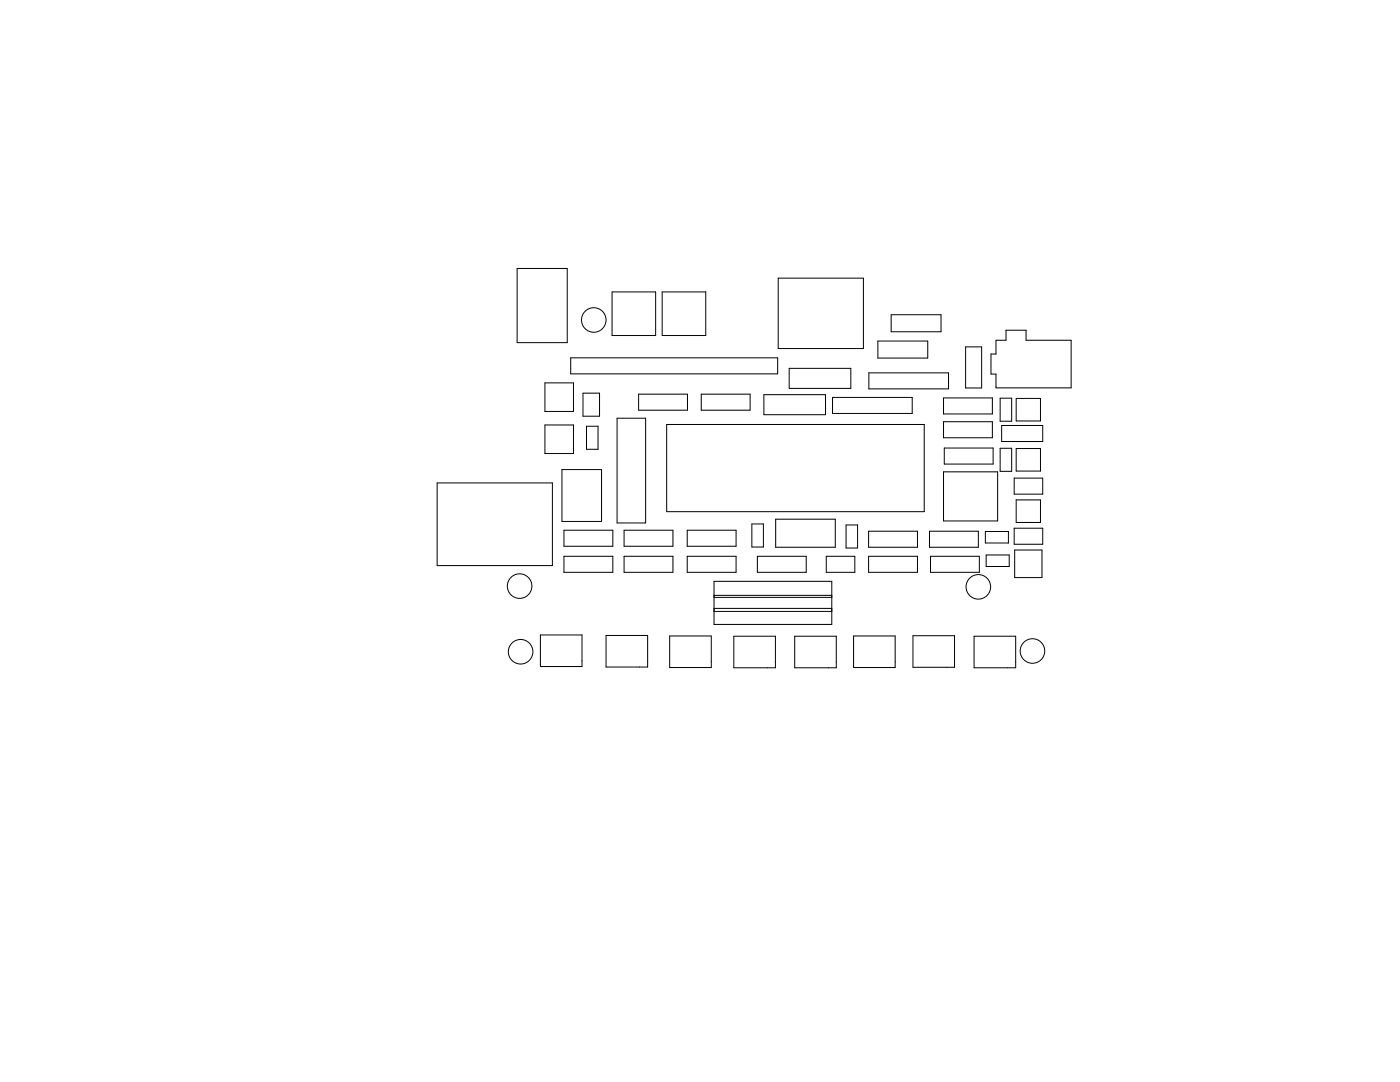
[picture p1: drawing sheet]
<svg xmlns="http://www.w3.org/2000/svg" width="279mm" height="216mm" viewBox="0 0 279 216" stroke-linecap="round" stroke-linejoin="round" font-family="sans-serif">
<g fill="none" stroke="#000" stroke-width=".2">
<path d="M103.2 53.6h10v14.8h-10zM122.2 58.3h8.6v8.7h-8.6zM132.2 58.3h8.7v8.7h-8.7zM155.3 55.5h17v14.1h-17zM108.8 76.4h5.7v5.7h-5.7zM113.9 71.4h41.3v3.2h-41.3zM116.4 78.4h3.3v4.7h-3.3zM127.5 78.7h9.7v3.1h-9.7zM139.9 78.7h9.8v3.1h-9.8zM152.5 78.7h12.2v4h-12.2zM157.5 73.5h12.3v4h-12.3zM166.2 79.3h15.8v3.2h-15.8z"/>
<path d="M173.4 74.4h15.9v3.2h-15.9zM175.2 68h10v3.4h-10zM177.9 62.8h9.9v3.4h-9.9zM188.3 79.4h9.7v3.2h-9.7zM192.7 69.2h3.2v8.2h-3.2zM198.8 67.9h2v-2h4v2h9v9.5h-15v-2.8h-1v-4h1zM199.6 79.4h2.3v4.7h-2.3zM202.8 79.5h4.9v4.5h-4.9zM87.2 96.4h23v16.5h-23zM108.8 84.8h5.7v5.7h-5.7zM112.1 93.7h8v10.4h-8zM117.1 85.1h2.3v4.6h-2.3z"/>
<path d="M123.2 83.4h5.6v21h-5.6zM133.1 84.7h51.3v17.4h-51.3zM188.3 94.1h10.8v9.9h-10.8zM188.3 84.1h9.7v3.3h-9.7zM188.4 89.4h9.8v3.2h-9.8zM199.6 89.4h2.3v4.7h-2.3zM199.9 84.9h8.2v3.2h-8.2zM202.4 95.4h5.7v3.2h-5.7zM202.8 89.5h4.9v4.5h-4.9zM202.8 99.8h4.9v4.4h-4.9zM112.5 105.8h9.8v3.2h-9.8zM112.5 111h9.8v3.2h-9.8z"/>
<path d="M124.5 111h9.8v3.2h-9.8zM124.5 105.8h9.8v3.2h-9.8zM137.2 111h9.7v3.2h-9.7zM137.2 105.8h9.7v3.2h-9.7zM142.5 116h23.5v8.6h-23.5zM142.5 119.2h23.5M142.5 118.8h23.5M150 104.5h2.3v4.6h-2.3zM151.2 111h9.7v3.2h-9.7zM154.8 103.6h11.9v5.6h-11.9zM164.9 111h5.7v3.2h-5.7zM168.9 104.8h2.3v4.6h-2.3z"/>
<path d="M173.3 111h9.8v3.2h-9.8zM173.3 106h9.8v3.2h-9.8zM185.5 106h9.8v3.2h-9.8zM185.7 111h9.7v3.2h-9.7zM196.7 106.1h4.6v2.3h-4.6zM196.8 110.7h4.6v2.3h-4.6zM202.4 105.4h5.7v3.2h-5.7zM202.5 109.8h5.5v5.4h-5.5zM107.8 126.7h8.3v6.3h-8.3zM120.9 126.8h8.3v6.3h-8.3zM133.6 126.9h8.3v6.3h-8.3zM142.5 121.4h23.5"/>
<path d="M142.5 122h23.5M146.5 126.9h8.3v6.3h-8.3zM158.6 126.9h8.3v6.3h-8.3zM170.3 126.9h8.3v6.3h-8.3zM182.2 126.8h8.3v6.4h-8.3zM194.4 126.9h8.3v6.3h-8.3z"/>
<circle cx="118.5" cy="63.8" r="2.45"/>
<circle cx="103.7" cy="116.9" r="2.45"/>
<circle cx="195.2" cy="117.1" r="2.45"/>
<circle cx="103.9" cy="130" r="2.45"/>
<circle cx="206" cy="129.9" r="2.45"/>
</g>
</svg>
